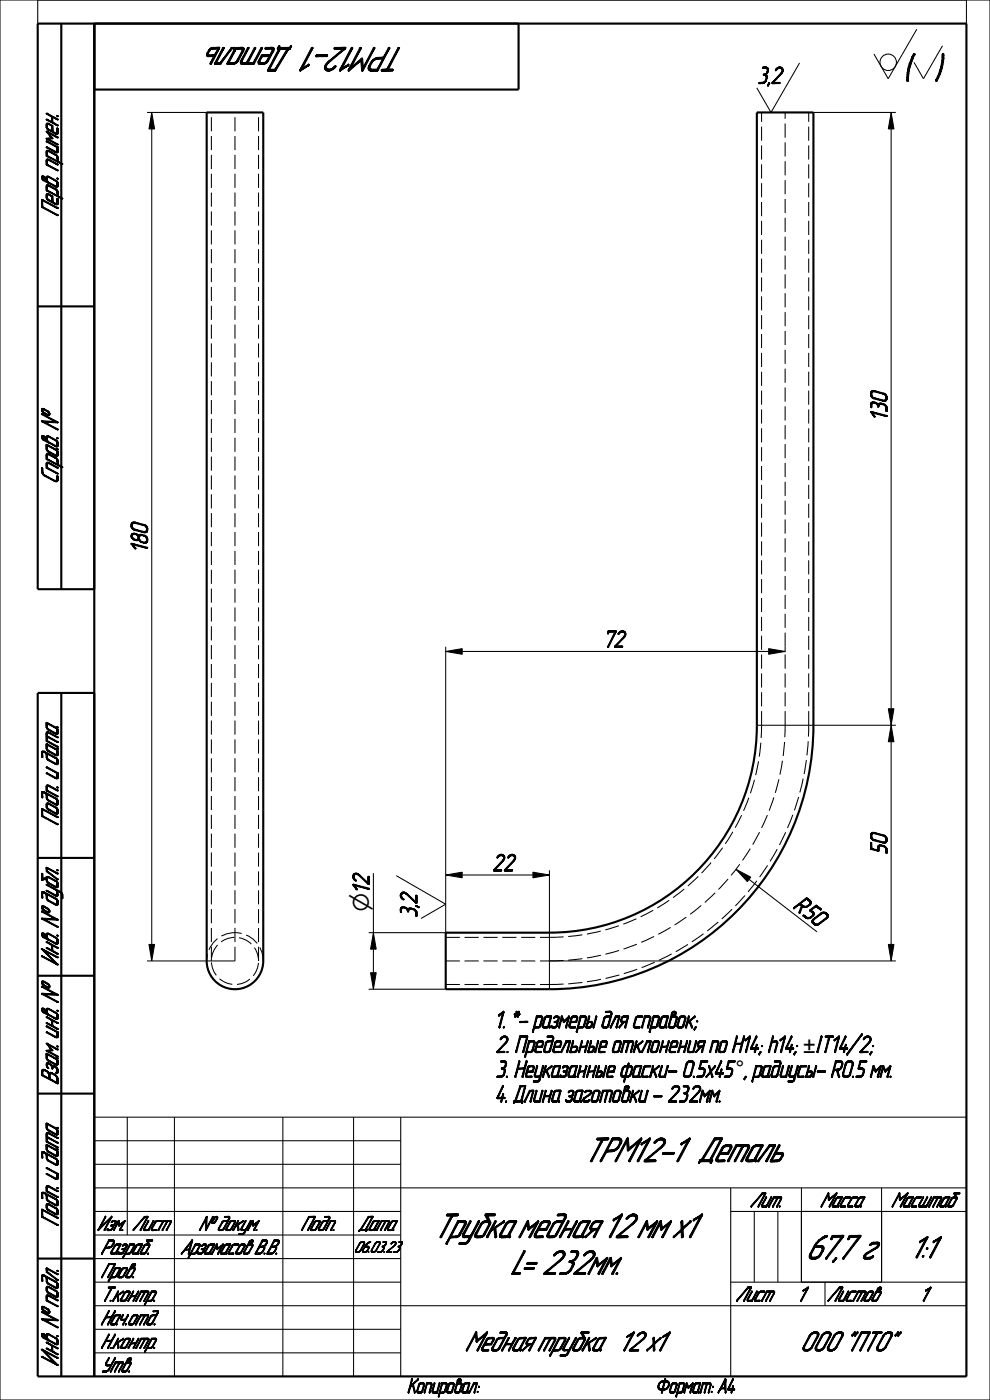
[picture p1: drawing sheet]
<svg xmlns="http://www.w3.org/2000/svg" width="210mm" height="297mm" viewBox="0 0 210 297" stroke-linecap="round" stroke-linejoin="round" font-family="sans-serif">
<defs><g id="words">
<g font-size="7.6">
<text x="65.1" y="10.1" transform="rotate(-180 65.1 10.1)">Деталь</text>
<text x="90.8" y="10.1" transform="rotate(-180 90.8 10.1)">ТРМ12-1</text>
<text x="119.2" y="246.4">ТРМ12-1</text>
<text x="144.9" y="246.4">Деталь</text>
<text x="78.1" y="262.6">Трубка медная 12 мм х1</text>
<text x="169.2" y="267.1">67,7г</text>
<text x="102" y="270.3">L= 232мм.</text>
</g>
<text font-size="7.5" x="191.8" y="16.9">(</text>
<text font-size="6.8" x="191.4" y="266.8">1:1</text>
<g font-size="6.1">
<text x="90.1" y="286.6">Медная трубка</text>
<text x="135.8" y="286.6">12 х1</text>
<text x="164.4" y="286.6">ООО &quot;ПТО&quot;</text>
</g>
<g font-size="5.3">
<text x="12.3" y="52.3" transform="rotate(-90 12.3 52.3)">Перв. примен.</text>
<text x="12.3" y="106.6" transform="rotate(-90 12.3 106.6)">Справ. №</text>
<text x="12.3" y="210.4" transform="rotate(-90 12.3 210.4)">Инв. № дубл.Подп. и дата</text>
<text x="12.3" y="295.7" transform="rotate(-90 12.3 295.7)">Инв. № подл.Подп. и датаВзам. инв. №</text>
</g>
<g font-size="5.1">
<text x="160.8" y="17.7">3,2</text>
<text x="188.2" y="89" transform="rotate(-90 188.2 89)">130</text>
<text x="31.3" y="117" transform="rotate(-90 31.3 117)">180</text>
<text x="128.3" y="137.3">72</text>
<text x="104.5" y="184.7">22</text>
<text x="188.2" y="181.2" transform="rotate(-90 188.2 181.2)">50</text>
<text x="88.4" y="194.6" transform="rotate(-90 88.4 194.6)">3 ,2</text>
<text x="168.2" y="192.6" transform="rotate(38 168.2 192.6)">R50</text>
<text x="105.2" y="218">1. *- размеры для справок;</text>
<text x="105.2" y="223.3">2. Предельные отклонения по H14; h14;</text>
<text x="105.2" y="228.5">3. Неуказанные фаски- 0.5х45</text>
<text x="105.2" y="233.8">4. Длина заготовки - 232мм.</text>
</g>
<g font-size="4.8">
<text x="78.3" y="193.4" transform="rotate(-90 78.3 193.4)">⌀12</text>
<text x="78.3" y="193.4" transform="rotate(-90 78.3 193.4)">⌀</text>
<text x="170.4" y="223.3">±IT14/2;</text>
<text x="170.4" y="223.3">±</text>
<text x="156" y="228.5">°, радиусы- R0.5 мм.</text>
</g>
<g font-size="4.5">
<text x="158" y="256.1">Лит.</text>
<text x="172" y="256.1">Масса Масштаб</text>
<text x="18.6" y="261.1">Изм.</text>
<text x="27" y="261.1">Лист</text>
<text x="38.5" y="261.1">№ докум.</text>
<text x="61.6" y="261.1">Подп.</text>
<text x="75.2" y="261.1">Дата</text>
<text x="21.4" y="266.1">Pазраб.</text>
<text x="38.4" y="266.1">Арзамасов В.В.</text>
<text x="21.4" y="271.1">Пров.</text>
<text x="21.4" y="276.1">Т.контр.</text>
<text x="21.4" y="281.1">Нач.отд.</text>
<text x="155" y="276.1">Лист</text>
<text x="168.8" y="276.1">1 Листов</text>
<text x="194.8" y="276.1">1</text>
<text x="21.4" y="286.1">Н.контр.</text>
<text x="21.4" y="291.1">Утв.</text>
</g>
<g font-size="4.4">
<text x="86.5" y="295.5">Копировал:</text>
<text x="153.4" y="295.5">Формат: А4</text>
</g>
<text font-size="3.5" x="73.4" y="265.7">06.03.23</text>
</g></defs>
<g fill="#000">
<path d="M198.5 17l.6-.6zM198.5 17.1l.6-.7-.3 .7zM198.5 17.2l.3-.1zM198.5 17.2h.3zM198.6 17.2h.1zM198.5 17.2h.2zM198.9 16l.6-.3-.7 .7zM198.8 16.4l.7-.7-.4 .7zM198.5 17.1h.3zM199.2 15.3l.5-.3-.6 .7zM199.7 15l-.2 .7h-.4zM198.8 16.4h.3l-.6 .6z"/>
<path d="M199.3 15.2l.4-.2-.5 .3zM199.4 14.8l.5-.5-.6 .7zM199.9 14.3l-.2 .7h-.4zM199.5 14.5l.4-.2-.5 .5zM199.1 15.7h.4l-.6 .3zM200 13.7l-.1 .6h-.4zM200.1 13l-.1 .7-.3-.1zM199.3 15h.4l-.4 .2zM199.8 12.6l.4-.2-.4 .5zM200.2 12.4l-.1 .6-.3-.1zM199.8 11.5h.4zM199.8 11.6l.4-.1v.2z"/>
<path d="M199.8 11.9l.4-.2-.4 .6zM200.2 11.7v.7l-.4-.1zM199.9 11.5h.3zM199.5 14.3h.4l-.4 .2zM199.9 11.4h.3zM199.7 13.6l.3 .1-.5 .6zM199.9 11.4h.2zM199.8 12.9l.3 .1-.4 .6zM199.9 11.4h.3l-.3 .1zM199.8 11.6l.4 .1-.4 .2zM199.8 12.3l.4 .1-.4 .2zM32.2 23.9l.6 3.5h-1.2z"/>
<path d="M189 23.9l.6 3.5h-1.2zM94.5 138.2l3.5-.6v1.2zM163 137.6l3.5 .6-3.5 .6zM188.4 150.4h1.2l-.6 3.5zM189 153.9l.6 3.5h-1.2zM79.2 197.9l.6 3.5h-1.2zM94.5 185.6l3.5-.6v1.2zM113 185l3.5 .6-3.5 .6zM156.1 184.4l3.2 1.7-.8 .9zM31.6 200.4h1.2l-.6 3.5zM78.6 206.4h1.2l-.6 3.5zM188.4 200.4h1.2l-.6 3.5z"/>
<path d="M134.1 283.1l.5-.4-2.3 3.7zM134.6 282.7l-2 3.7h-.3zM132.9 283.6l1.2-.5zM133 283.6l1.1-.5zM133 283.7l1.1-.6zM133 283.5l1.1-.4zM133.5 286.5h1.9zM133.6 286.4h1.9zM133.5 286.6l1.9-.1zM133.6 286.4l1.8-.1zM133 283.5l1.6-.8zM133 283.5l1.6-.9z"/>
<path d="M133.6 286.6l1.8-.1zM133.6 286.4l1.9-.1zM133.6 286.4l2.9-2.3-2.5 2.2zM133.6 286.4l3.1-2.4zM133.6 286.4l2.7-2.4h.4zM139.5 294.1l.3-.1v.1zM139.5 294.2l.3-.1v.2zM139.5 294.4h.3zM139.6 294l.2-.2v.2zM139.6 294.5h.3zM139.6 293.8l.3-.1zM139.6 294.6h.4z"/>
<path d="M139.7 293.6l.3-.1zM139.7 294.6h.4zM139.8 293.5l.2-.1zM139.5 294.1h.3zM139.5 294.2l.3 .1-.3 .1zM139.6 294h.2l-.3 .1zM139.6 294.5l.2-.1 .1 .1zM139.5 294.4h.3l-.2 .1zM139.6 293.8h.2l-.2 .2zM139.9 293.3h.4zM139.6 293.8l.3-.2zM139.7 293.6h.2l-.3 .2z"/>
<path d="M139.9 294.8h1.3zM139.8 293.5h.2l-.3 .1zM140 293.2h.5zM139.8 293.5l.3-.2zM139.9 293.3h.2l-.3 .2zM139.8 294.7h.5zM140.2 293.1h1.6zM140.1 294.9l.9-.1zM139.8 294.7h.7zM140.6 294.9l-.1 .5h-.2zM140.3 295.5l.2-.1zM140.3 295.5h.2z"/>
<path d="M140.4 293h1.3zM139.9 293.3l.5-.1zM140.2 294.9l.8-.1zM141.1 293.2l-.4 1.5h-.2zM139.8 294.7h.9zM140.5 292.9h1zM140.3 295.4h.2zM140.5 293.2l1.3-.1zM140.4 294.9l.6-.1zM140.4 294.9h.2l-.3 .5zM139.8 294.7h1.1zM140.6 293.2l1.2-.1z"/>
<path d="M140.6 294.9l.4-.1zM140.8 294.9l.2-.1zM141.2 292.6l-.1 .3h-.2zM140.5 292.9h.6zM140.5 292.9h.4zM140.9 294.7l.6-.1zM141 292.6h.2zM141 292.5h.2zM140.8 293.2l1-.1zM140.8 293.2h.3l-.6 1.5zM140.5 292.9h.8zM140.1 294.9l1-.1z"/>
<path d="M139.9 294.8h1.2zM141.2 294.6l.5-.1zM141 292.6h.2l-.3 .3zM141.1 293.2l.7-.1zM139.8 294.7h1.6zM139.9 294.8l1.5-.1zM141.3 293.2l.5-.1zM141.4 293.2l.4-.1 .1 .1zM141.5 294.4l.3-.1-.4 .2zM141.4 294.5l.4-.2zM140.4 293l1.1-.1zM141 294.6h.5z"/>
<path d="M141.6 294.3l.3-.1-.1 .1zM141.5 293.2h.4zM141.6 293.3h.4zM140.2 293.1l1.5-.1zM141.7 294.1l.2-.1v.2zM141.3 294.5h.4zM141.7 293.3l.3 .1zM141.7 294l.3-.2-.1 .2zM141.8 293.4l.2 .1zM141.8 293.8l.2-.1zM140 293.2l1.8-.1zM140 293.2l.2-.1h1.6z"/>
<path d="M141.8 293.6l.2-.1v.1zM141.8 293.7l.2-.1zM141.6 294.3h.2l-.3 .1zM141.7 294.1l.2 .1-.3 .1zM141.4 293.2h.5zM141.7 294h.2l-.2 .1zM141.8 293.8h.2l-.3 .2zM142.6 293.8l-.4 1.3h-.2zM142 295.2h.3zM142 295.3h.4zM141.8 293.4l.2 .1-.2 .1zM141.8 293.6h.2l-.2 .1z"/>
<path d="M141.8 293.7h.2l-.2 .1zM142 295.4l1.2-.1zM142.1 295.5l1-.1zM142.2 295.5h.8zM142 295.2l.2-.1zM142 295.1h.2l-.2 .1zM142 295.3h.3zM142.3 293.8l.3-.1zM142.3 295.5h.6zM142.3 293.7l.4-.1zM142.4 293.6h.3zM142 295.4l.8-.1z"/>
<path d="M142.5 293.5l1-.1zM142.5 293.5h1.1zM142.3 293.8h.3l-.6 1.3zM142.3 293.7h.3zM142.7 293.4h.8zM142.8 295.5h.1zM142.5 293.6l1.1-.1zM142.4 293.6h.4zM142.8 295.3l.4-.1zM142.7 293.4h.6zM142.7 293.4h.2zM142.2 295.5h.7z"/>
<path d="M143 295.2h.3zM142.1 295.5h.9zM143.1 295.2l.2-.1zM143.6 293.8l-.3 1.3h-.2zM142 295.4h1.1zM142.8 293.6l.8-.1zM143.2 293.6h.4zM142.9 295.3l.3-.1zM142.7 293.4h.7zM143.1 295.1h.2zM143.7 295.5l-.2 .8h-.1zM143.4 296.3h.1z"/>
<path d="M143.3 293.6h.3zM143.4 293.6h.2zM143.4 293.7h.2zM143.4 293.8l.2-.1zM142.6 293.4h.9zM143.4 293.6l.2 .1zM143.4 293.8h.2l-.5 1.3zM143.8 295.3h.6l-.7 .2zM143.8 295.3l-.4 1zM144 293.5h1.2zM144 293.5h1.2l-1 .1zM144.1 293.4h1z"/>
<path d="M144.1 293.4h.8zM144.2 293.6l-.4 1.7-.4 1zM144 293.5l.2 .1-.8 2.7zM143.7 295.5h.9zM144.4 295.5h.2zM143.7 295.5l.8-.2zM144.5 295.3l.4-.1zM143.7 295.5l1.1-.2zM144.6 295.2h.3zM144.7 295.2l.2-.1zM145.3 293.8l-.4 1.3h-.2zM143.7 295.5l1-.1z"/>
<path d="M144.2 293.6l1-.1zM144.9 293.6h.4zM144.7 295.2h.2zM144.1 293.4h.9zM144.7 295.1h.2zM145 293.6h.3zM145 293.7h.3zM145 293.8l.3-.1zM145.7 293.8l-.4 1.6h-.2zM145.1 295.4h.2zM145.1 295.5h.2zM145.1 295.5h.1z"/>
<path d="M145 293.6l.3 .1zM145 293.8h.3l-.6 1.3zM145.1 295.4l.2 .1zM145.6 293.4h.1zM145.5 293.5l.2-.1v.4zM145.7 293.4l.4 .8-.4-.4zM145.5 293.5l.2 .3-.6 1.6zM146.1 294.2l.6-.4-.8 .7zM145.9 294.5l.8-.7-.6 .7zM146 294.5h.1zM145.7 293.8l.4 .4-.2 .3zM145.9 294.5h.2z"/>
<path d="M147.1 293.5l-.8 1.9 .4-1.6zM147.1 293.5l-.5 1.9h-.3zM146.3 295.5l.3-.1zM146.4 295.5h.1zM146.3 295.5h.2zM146.3 295.4h.3zM146.9 293.4h.1zM147.5 293.8l-.4 1.3h-.2zM146.9 295.2h.3zM146.9 295.3h.4zM146.1 294.2l1-.8zM146.9 293.4h.1l-.9 .8z"/>
<path d="M146.1 294.2l1-.7zM147 295.5l.9-.1zM147.1 295.5l.8-.1zM146.9 295.2l.2-.1zM146.9 295.1h.2l-.2 .1zM146.9 295.3h.3zM147.2 293.8l.3-.1zM147.2 295.5h.7zM147.2 293.7l.4-.1zM147.3 293.6h.3zM146.9 295.4l.8-.1zM147.4 293.6l1.2-.1z"/>
<path d="M147.2 293.8h.3l-.6 1.3zM147.2 293.7h.3zM147.5 293.4h1.1zM147.6 293.4h1zM147.7 295.5h.2zM147.3 293.6h.4zM147.7 295.3h.6zM146.9 295.4l1.4-.1zM147.6 293.4h.9zM147.6 293.4h.2zM147.8 295.3l.4-.1zM147.8 295.3h.4z"/>
<path d="M147.1 295.5h.8zM148 295.2h.2zM148.3 293.6l.3-.1-.6 1.6zM148.6 293.5l-.4 1.6h-.2zM146.9 295.4h1.4zM148 295.4h.3zM147 295.5l1-.1zM146.9 295.4h1.1zM148.1 295.4h.2zM148.1 295.5l.2-.1zM148.1 295.5h.2zM148 295.2l.2-.1z"/>
<path d="M148 295.1h.2zM147.9 295.2h.3zM148.2 295.5h.1zM147.7 295.3h.5zM147.7 293.6l.9-.1zM149.2 293.6l-.5 1.8h-.2zM148.5 295.4h.2zM148.5 295.5h.2zM147.4 293.5l1.2-.1zM148.5 295.4l.2 .1zM149 293.5h1.8zM149 293.5h1.8l-1.6 .1z"/>
<path d="M149 293.4h1.7zM149 293.4h1.5zM149 293.5l.2 .1-.7 1.8zM150 293.6l-.4 1.8h-.2zM149.4 295.5l.2-.1zM149.4 295.5h.2zM149.4 295.5h.1zM149.4 295.4h.2zM149.2 293.6l1.6-.1zM149.8 293.6l1-.1zM149.8 293.6h.2l-.6 1.8zM150.2 295.5l.2-.1z"/>
<path d="M150.8 293.8l-.4 1.6h-.2zM150.2 295.5h.2zM150.3 295.5h.1zM150.2 295.4h.2zM150 293.6l.8-.1zM150.5 293.6h.3zM149 293.4h1.6zM150.6 293.6l.3 .1zM150.6 293.7h.3zM150.6 293.8l.3-.1zM150.6 293.8h.2l-.6 1.6zM150.8 295.3h.3z"/>
<path d="M150.9 295.2h.2zM150.9 295.3l.2-.1zM150.9 295.4l.1-.1zM150.9 295.2h.1zM150.9 295.4h.1zM150.8 295.3h.2zM150.9 295.3h.2zM151.1 294.2l.2-.1zM151.1 294.2h.2zM151.1 294.3l.2-.1zM151.2 294.1h.1zM151.2 294.3h.1z"/>
<path d="M151.1 294.3h.2z"/>
</g>
<g fill="none" stroke="#000" stroke-width=".21">
<path d="M198.5 17l.6-.6zM198.5 17.1l.6-.7-.3 .7zM198.5 17.1h.3zM198.5 17.2l.3-.1zM198.5 17.2h.3zM198.5 17.2h.2zM198.6 17.2h.1zM198.8 16.4l.7-.7-.4 .7zM198.8 16.4h.3l-.6 .6zM198.9 16l.6-.3-.7 .7zM199.1 15.7h.4l-.6 .3zM199.2 15.3l.5-.3-.6 .7z"/>
<path d="M199.3 15.2l.4-.2-.5 .3zM199.3 15h.4l-.4 .2zM199.4 14.8l.5-.5-.6 .7zM199.5 14.5l.4-.2-.5 .5zM199.5 14.3h.4l-.4 .2zM199.7 13.6l.3 .1-.5 .6zM199.7 15l-.2 .7h-.4zM199.8 12.9l.3 .1-.4 .6zM199.8 11.5h.4zM199.8 11.6l.4-.1v.2zM199.8 11.6l.4 .1-.4 .2zM199.8 11.9l.4-.2-.4 .6z"/>
<path d="M199.8 12.3l.4 .1-.4 .2zM199.8 12.6l.4-.2-.4 .5zM199.9 11.5h.3zM199.9 14.3l-.2 .7h-.4zM199.9 11.4h.2zM199.9 11.4h.3zM199.9 11.4h.3l-.3 .1zM200 13.7l-.1 .6h-.4zM200.1 13l-.1 .7-.3-.1zM200.2 11.7v.7l-.4-.1zM200.2 12.4l-.1 .6-.3-.1zM32.2 23.9l.6 3.5h-1.2z"/>
<path d="M189 23.9l.6 3.5h-1.2zM94.5 138.2l3.5-.6v1.2zM163 137.6l3.5 .6-3.5 .6zM188.4 150.4h1.2l-.6 3.5zM189 153.9l.6 3.5h-1.2zM79.2 197.9l.6 3.5h-1.2zM94.5 185.6l3.5-.6v1.2zM113 185l3.5 .6-3.5 .6zM156.1 184.4l3.2 1.7-.8 .9zM31.6 200.4h1.2l-.6 3.5zM78.6 206.4h1.2l-.6 3.5zM188.4 200.4h1.2l-.6 3.5z"/>
<path d="M132.9 283.6l1.2-.5zM133 283.6l1.1-.5zM133 283.7l1.1-.6zM133 283.5l1.6-.8zM133 283.5l1.6-.9zM133 283.5l1.1-.4zM133.5 286.5l2-.1zM133.5 286.5h1.9zM133.5 286.4h2M133.5 286.6l1.9-.1zM133.5 286.4h2zM133.6 286.4l1.9-.1z"/>
<path d="M133.6 286.4l1.8-.1zM133.6 286.4l2.9-2.3-2.5 2.2zM133.6 286.4l3.1-2.4zM133.6 286.4l2.7-2.4h.4zM133.6 286.4h1.9zM133.6 286.6l1.8-.1zM134.1 283.1l.5-.4-2.3 3.7zM134.6 282.7l-2 3.7h-.3zM139.5 294.1l.3-.1v.1zM139.5 294.1h.3zM139.5 294.2l.3-.1v.2zM139.5 294.2l.3 .1-.3 .1z"/>
<path d="M139.5 294.4h.3zM139.5 294.4h.3l-.2 .1zM139.6 294l.2-.2v.2zM139.6 294h.2l-.3 .1zM139.6 294.5l.2-.1 .1 .1zM139.6 294.5h.3zM139.6 293.8l.3-.2zM139.6 293.8l.3-.1zM139.6 293.8h.2l-.2 .2zM139.6 294.6h.4zM139.7 293.6l.3-.1zM139.7 293.6h.2l-.3 .2z"/>
<path d="M139.7 294.6h.4zM139.8 293.5l.3-.2zM139.8 293.5l.2-.1zM139.8 293.5h.2l-.3 .1zM139.8 294.7h1.1zM139.8 294.7h.9zM139.8 294.7h.7zM139.8 294.7h.5zM139.8 294.7h1.6zM139.9 293.3l.5-.1zM139.9 293.3h.4zM139.9 293.3h.2l-.3 .2z"/>
<path d="M139.9 294.8l1.5-.1zM139.9 294.8h1.3zM139.9 294.8h1.2zM140 293.2l1.8-.1zM140 293.2l.2-.1h1.6zM140 293.2h.5zM140.1 294.9l1-.1zM140.1 294.9l.9-.1zM140.2 293.1l1.5-.1zM140.2 293.1h1.6zM140.2 294.9l.8-.1zM140.3 295.4h.2z"/>
<path d="M140.3 295.5l.2-.1zM140.3 295.5h.2zM140.4 293l1.1-.1zM140.4 293h1.3zM140.4 295.5h.1M140.4 294.9l.6-.1zM140.4 294.9h.2l-.3 .5zM140.5 292.9h.8zM140.5 292.9h.6zM140.5 292.9h.4zM140.5 292.9h1zM140.5 293.2l1.3-.1z"/>
<path d="M140.6 293.2l1.2-.1zM140.6 294.9l.4-.1zM140.6 294.9l-.1 .5h-.2zM140.8 293.2l1-.1zM140.8 293.2h.3l-.6 1.5zM140.8 294.9l.2-.1zM140.9 294.7l.6-.1zM141 292.6h.2zM141 292.6h.2l-.3 .3zM141 292.5h.2zM141.1 292.5h.1M141 294.6h.5z"/>
<path d="M141.1 293.2l.7-.1zM141.1 293.2l-.4 1.5h-.2zM141.2 294.6l.5-.1zM141.2 292.6l-.1 .3h-.2zM141.3 294.5h.4zM141.3 293.2l.5-.1zM141.4 293.2l.4-.1 .1 .1zM141.4 293.2h.5zM141.4 294.5l.4-.2zM141.5 294.4l.3-.1-.4 .2zM141.5 293.2h.4zM141.6 294.3l.3-.1-.1 .1z"/>
<path d="M141.6 294.3h.2l-.3 .1zM141.6 293.3h.4zM141.7 294.1l.2-.1v.2zM141.7 294.1l.2 .1-.3 .1zM141.7 293.3l.3 .1zM141.7 294l.3-.2-.1 .2zM141.7 294h.2l-.2 .1zM141.8 293.4l.2 .1zM141.8 293.4l.2 .1-.2 .1zM141.8 293.8l.2-.1zM141.8 293.8h.2l-.3 .2zM141.8 293.6l.2-.1v.1z"/>
<path d="M141.8 293.6h.2l-.2 .1zM141.8 293.7l.2-.1zM141.8 293.7h.2l-.2 .1zM142 295.2l.2-.1zM142 295.1h.2l-.2 .1zM142 295.2h.3zM142 295.3h.3zM142 295.3h.4zM142 295.4l1.2-.1zM142 295.4l.8-.1zM142 295.4h1.1zM142.1 295.5l1-.1z"/>
<path d="M142.1 295.5h.9zM142.2 295.5h.8zM142.2 295.5h.7zM142.3 295.5h.6zM142.3 293.8l.3-.1zM142.3 293.8h.3l-.6 1.3zM142.3 293.7l.4-.1zM142.3 293.7h.3zM142.4 293.6h.4zM142.4 293.6h.3zM142.5 293.6l1.1-.1zM142.5 293.5l1-.1z"/>
<path d="M142.5 293.5h1.1zM142.6 293.8l-.4 1.3h-.2zM142.6 293.4h.9zM142.7 293.4h.7zM142.7 293.4h.6zM142.7 293.4h.2zM142.7 293.4h.8zM142.8 295.5h.1zM142.8 293.6l.8-.1zM142.8 295.3l.4-.1zM142.9 295.3l.3-.1zM143 295.2h.3z"/>
<path d="M143.1 295.2l.2-.1zM143.1 295.1h.2zM143.2 293.6h.4zM143.3 293.6h.3zM143.4 296.3h.1zM143.4 293.6h.2zM143.4 293.6l.2 .1zM143.4 293.7h.2zM143.4 293.8l.2-.1zM143.4 293.8h.2l-.5 1.3zM143.5 296.3h.1M143.6 293.8l-.3 1.3h-.2z"/>
<path d="M143.7 295.5h.9zM143.7 295.5l1-.1zM143.7 295.5l1.1-.2zM143.7 295.5l.8-.2zM143.7 295.5l-.2 .8h-.1zM143.8 295.3h.6l-.7 .2zM143.8 295.3l-.4 1zM144 293.5h1.2zM144 293.5h1.2l-1 .1zM144 293.5l.2 .1-.8 2.7zM144.1 293.4h1zM144.1 293.4h.9z"/>
<path d="M144.1 293.4h.8zM144.2 293.4h.1M144.2 293.6l1-.1zM144.2 293.6l-.4 1.7-.4 1zM144.4 295.5h.2zM144.5 295.3l.4-.1zM144.6 295.2h.3zM144.7 295.2l.2-.1zM144.7 295.2h.2zM144.7 295.1h.2zM144.9 293.6h.4zM145 293.6h.3z"/>
<path d="M145 293.6l.3 .1zM145 293.7h.3zM145 293.8l.3-.1zM145 293.8h.3l-.6 1.3zM145.1 295.4h.2zM145.1 295.4l.2 .1zM145.1 295.5h.2zM145.1 295.5h.1zM145.1 295.5h.1M145.3 293.8l-.4 1.3h-.2zM145.5 293.5l.2-.1v.4zM145.5 293.5l.2 .3-.6 1.6z"/>
<path d="M145.6 293.4h.1zM145.6 293.4h.1M145.7 293.8l.4 .4-.2 .3zM145.7 293.8l-.4 1.6h-.2zM145.7 293.4l.4 .8-.4-.4zM145.9 294.5l.8-.7-.6 .7zM145.9 294.5h.2zM146 294.5h.1zM146.1 294.5h.1M146.1 294.2l1-.7zM146.1 294.2l1-.8zM146.1 294.2l.6-.4-.8 .7z"/>
<path d="M146.3 295.4h.3zM146.3 295.5l.3-.1zM146.3 295.5h.2zM146.4 295.5h.1zM146.4 295.5h.1M146.9 293.4h.1zM146.9 293.4h.1l-.9 .8zM146.9 295.2l.2-.1zM146.9 295.1h.2l-.2 .1zM146.9 295.2h.3zM146.9 295.3h.3zM146.9 295.3h.4z"/>
<path d="M146.9 293.4h.1M146.9 295.4l1.4-.1zM146.9 295.4l.8-.1zM146.9 295.4h1.4zM146.9 295.4h1.1zM147 295.5l1-.1zM147 295.5l.9-.1zM147.1 293.5l-.8 1.9 .4-1.6zM147.1 293.5l-.5 1.9h-.3zM147.1 295.5l.8-.1zM147.1 295.5h.8zM147.2 295.5h.7z"/>
<path d="M147.2 293.8l.3-.1zM147.2 293.8h.3l-.6 1.3zM147.2 293.7l.4-.1zM147.2 293.7h.3zM147.3 293.6h.4zM147.3 293.6h.3zM147.4 293.6l1.2-.1zM147.4 293.5l1.2-.1zM147.5 293.8l-.4 1.3h-.2zM147.5 293.4h1.1zM147.6 293.4h1zM147.6 293.4h.9z"/>
<path d="M147.6 293.4h.2zM147.7 295.5h.2zM147.7 293.6l.9-.1zM147.7 295.3h.5zM147.7 295.3h.6zM147.8 295.3l.4-.1zM147.8 295.3h.4zM147.9 295.2h.3zM148 295.2l.2-.1zM148 295.2h.2zM148 295.1h.2zM148 295.4h.3z"/>
<path d="M148.1 295.4h.2zM148.1 295.5l.2-.1zM148.1 295.5h.2zM148.2 295.5h.1zM148.2 295.5h.1M148.3 293.6l.3-.1-.6 1.6zM148.5 295.4h.2zM148.5 295.4l.2 .1zM148.5 295.5h.2zM148.6 295.5h.1M148.6 293.5l-.4 1.6h-.2zM149 293.5h1.8z"/>
<path d="M149 293.5h1.8l-1.6 .1zM149 293.5l.2 .1-.7 1.8zM149 293.4h1.7zM149 293.4h1.6zM149 293.4h1.5zM149.1 293.4h.1M149.2 293.6l1.6-.1zM149.2 293.6l-.5 1.8h-.2zM149.4 295.4h.2zM149.4 295.5l.2-.1zM149.4 295.5h.2zM149.4 295.5h.1z"/>
<path d="M149.4 295.5h.1M149.8 293.6l1-.1zM149.8 293.6h.2l-.6 1.8zM150 293.6l.8-.1zM150 293.6l-.4 1.8h-.2zM150.2 295.5l.2-.1zM150.2 295.5h.2zM150.2 295.4h.2zM150.3 295.5h.1zM150.3 295.5h.1M150.5 293.6h.3zM150.6 293.6l.3 .1z"/>
<path d="M150.6 293.7h.3zM150.6 293.8l.3-.1zM150.6 293.8h.2l-.6 1.6zM150.8 293.8l-.4 1.6h-.2zM150.8 295.3h.3zM150.8 295.3h.2zM150.9 295.2h.2zM150.9 295.3l.2-.1zM150.9 295.3h.2zM150.9 295.4l.1-.1zM150.9 295.4h.1zM150.9 295.2h.1z"/>
<path d="M151 295.2h.1M150.9 295.4h.1M151.1 294.2l.2-.1zM151.1 294.2h.2zM151.1 294.3l.2-.1zM151.1 294.3h.2zM151.2 294.1h.1zM151.3 294.1h.1M151.2 294.3h.1zM151.2 294.3h.1"/>
</g>
<g fill="none" stroke="#000" stroke-width=".22">
<path d="M8 0v5h197v-5M0 0h210v297h-210zM169.6 13.4l-6.1 10.5-3-5.3M194.5 6.2l-6.1 10.5-3-5.2M199.9 9.7l-4 7M31.2 23.9h12.6M32.2 27.4v173M172.5 23.9h17.5M189 27.4v123M94.5 137.2v60.7h-16.3M98 138.2h65M166.5 137.2v1.2"/>
<path d="M160.5 153.9h29.5M189 157.4v43M79.2 185.2v12.7M84 185.8l10.5 6-5.2 3M98 185.6h15M116.5 184.6v25.3M158.9 186.6l14.4 11.1M31.2 203.9h18.6M78.2 209.9h16.3M79.2 201.4v5M116.5 203.9h73.5M20 237h185v55h-185z"/>
<path d="M27 237v25M37 237v55M60 237v55M75 237v55M85 237v55M20 242h65M20 247h65M20 252h185M20 257h65M155 257h50M155 252v40M160 257v15"/>
<path d="M165 257v15M170 252v20M187 252v20M20 262h65M20 267h65M20 272h65M20 277h185M155 272h50M20 282h65M20 287h65"/>
<circle cx="188.4" cy="13.2" r="1.74"/>
</g>
<path d="M13 5v120M20 5v287M110 5v14h-90M43.8 23.9h12v180a6 6 0 0 1-6 6 6 6 0 0 1-6-6zM160.5 23.9h12v130a56 56 0 0 1-56 56h-22v-12h22a44 44 0 0 0 44-44zM8 65h12M20 125h-12v-120h197v287h-197v-145h12M13 147v145M8 182h12M8 207h12M8 232h12M8 267h12" fill="none" stroke="#000" stroke-width=".45"/>
<g fill="none" stroke="#000" stroke-width=".22" stroke-dasharray="3 1" stroke-linecap="butt">
<path d="M166.5 137.2v-113.3M161.5 153.9v-130M166.5 153.9v-15.5M171.5 153.9v-130M49.8 197.9a6 6 0 0 0-6 6M94.5 198.9h22M116.5 198.9a45 45 0 0 0 45-45M44.8 203.9v-180M49.8 203.9v-180M54.8 203.9v-180M54.8 203.9a5 5 0 0 0-7.2-4.5 5 5 0 0 0-.8 8.5 5 5 0 0 0 8-3.1v-.9M55.8 203.9a6 6 0 0 0-6-6"/>
<path d="M94.5 208.9h22M94.5 203.9h22M116.5 208.9a55 55 0 0 0 55-55M116.5 203.9a50 50 0 0 0 50-50"/>
</g>
<use href="#words"/>
</svg>
